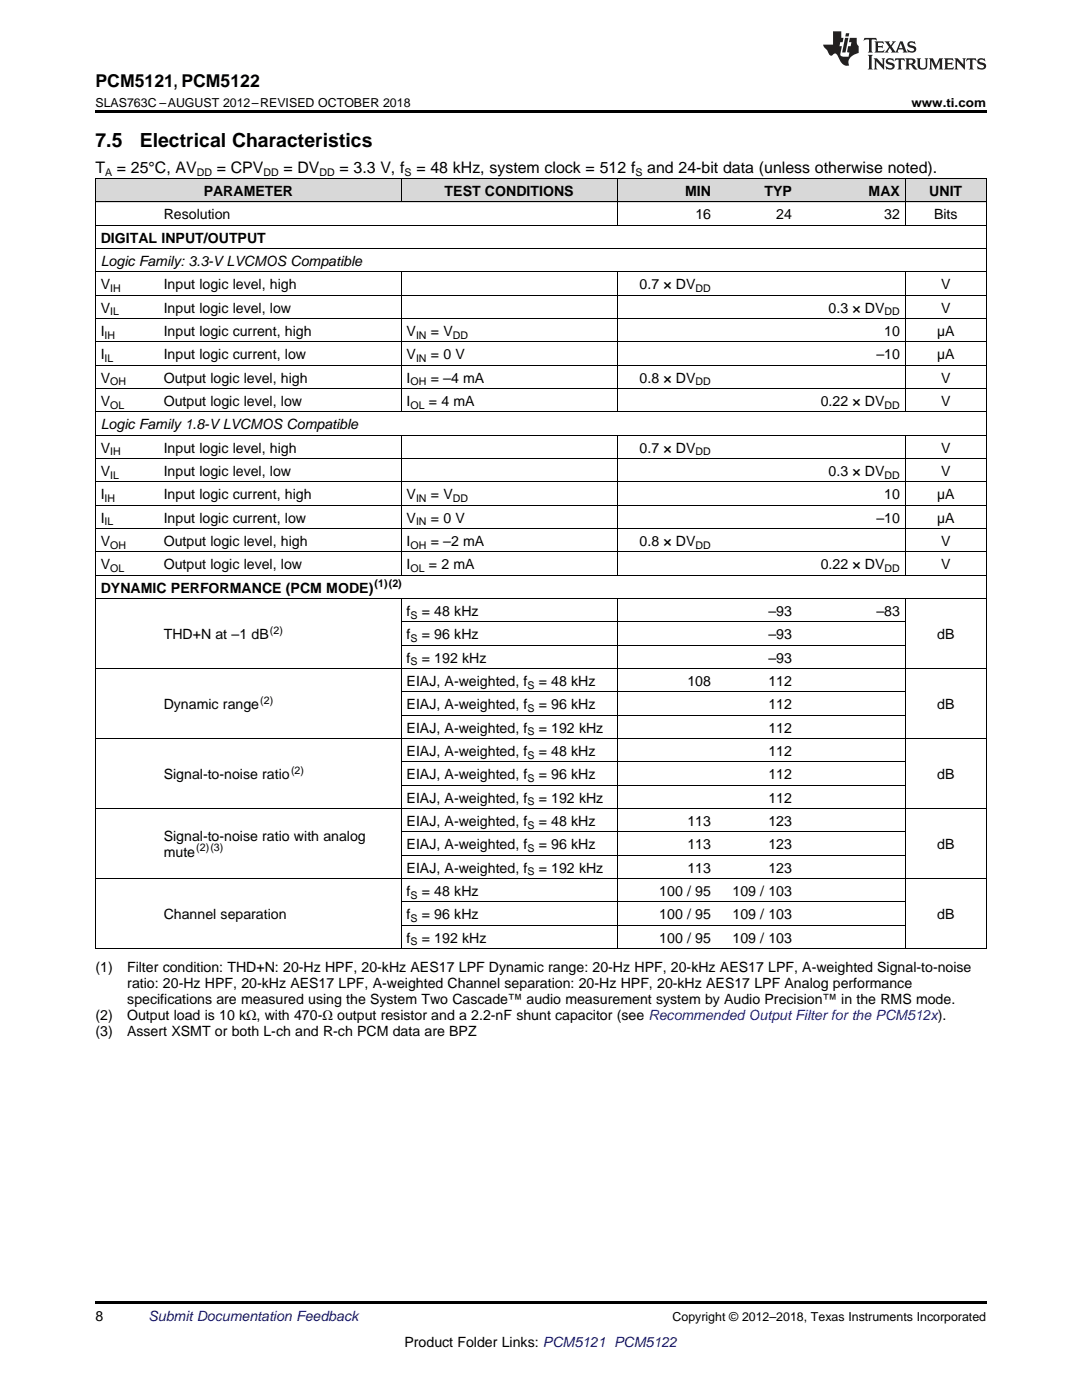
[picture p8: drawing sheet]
<svg xmlns="http://www.w3.org/2000/svg" width="216mm" height="279mm" viewBox="0 0 216 279" stroke-linecap="round" stroke-linejoin="round" font-family="sans-serif">
<defs><g id="words">
<g font-size="3.9">
<text x="19" y="29.3">7.5</text>
<text x="27.9" y="29.3">Electrical Characteristics</text>
</g>
<text font-size="3.5" x="19" y="17.3">PCM5121, PCM5122</text>
<g font-size="3.2">
<text x="19" y="34.4">T</text>
<text x="23.3" y="34.4">= 25°C, AV</text>
<text x="43.3" y="34.4">= CPV</text>
<text x="56.6" y="34.4">= DV</text>
<text x="67.7" y="34.4">= 3.3 V, f</text>
<text x="83.1" y="34.4">= 48 kHz, system clock = 512 f</text>
<text x="129.2" y="34.4">and 24-bit data (unless otherwise noted).</text>
</g>
<g font-size="2.8">
<text x="40.6" y="39.1">PARAMETER</text>
<text x="88.7" y="39.1">TEST CONDITIONS</text>
<text x="136.7" y="39.1">MIN</text>
<text x="152.5" y="39.1">TYP</text>
<text x="173.3" y="39.1">MAX</text>
<text x="185.4" y="39.1">UNIT</text>
<text x="32.7" y="43.7">Resolution</text>
<text x="138.7" y="43.7">16</text>
<text x="154.9" y="43.7">24</text>
<text x="176.4" y="43.7">32</text>
<text x="186.4" y="43.7">Bits</text>
<text x="20.1" y="48.4">DIGITAL INPUT/OUTPUT</text>
<text x="20.1" y="53.1">Logic Family: 3.3-VLVCMOS Compatible</text>
<text x="20.1" y="57.7">V</text>
<text x="32.7" y="57.7">Input logic level, high</text>
<text x="127.6" y="57.7">0.7 × DV</text>
<text x="187.8" y="57.7">V</text>
<text x="20.1" y="62.4">V</text>
<text x="32.7" y="62.4">Input logic level, low</text>
<text x="165.3" y="62.4">0.3 × DV</text>
<text x="187.8" y="62.4">V</text>
<text x="20.1" y="67">I</text>
<text x="20.1" y="71.7">I</text>
<text x="32.7" y="67">Input logic current, high</text>
<text x="32.7" y="71.7">Input logic current, low</text>
<text x="81.1" y="67">V</text>
<text x="81.1" y="71.7">V</text>
<text x="86" y="67">= V</text>
<text x="86" y="71.7">= 0 V</text>
<text x="174.9" y="71.7">–10</text>
<text x="176.4" y="67">10</text>
<text x="187" y="67">µA</text>
<text x="187" y="71.7">µA</text>
<text x="20.1" y="76.3">V</text>
<text x="32.7" y="76.3">Output logic level, high</text>
<text x="81.1" y="76.3">I</text>
<text x="85.9" y="76.3">= –4 mA</text>
<text x="127.6" y="76.3">0.8 × DV</text>
<text x="187.8" y="76.3">V</text>
<text x="20.1" y="81">V</text>
<text x="32.7" y="81">Output logic level, low</text>
<text x="81.1" y="81">I</text>
<text x="85.6" y="81">= 4 mA</text>
<text x="163.8" y="81">0.22 × DV</text>
<text x="187.8" y="81">V</text>
<text x="20.1" y="85.7">Logic Family 1.8-VLVCMOS Compatible</text>
<text x="20.1" y="90.3">V</text>
<text x="20.1" y="95">V</text>
<text x="32.7" y="90.3">Input logic level, high</text>
<text x="32.7" y="95">Input logic level, low</text>
<text x="127.6" y="90.3">0.7 × DV</text>
<text x="165.3" y="95">0.3 × DV</text>
<text x="187.8" y="90.3">V</text>
<text x="187.8" y="95">V</text>
<text x="20.1" y="99.6">I</text>
<text x="32.7" y="99.6">Input logic current, high</text>
<text x="81.1" y="99.6">V</text>
<text x="86" y="99.6">= V</text>
<text x="176.4" y="99.6">10</text>
<text x="187" y="99.6">µA</text>
<text x="20.1" y="104.3">I</text>
<text x="32.7" y="104.3">Input logic current, low</text>
<text x="81.1" y="104.3">V</text>
<text x="86" y="104.3">= 0 V</text>
<text x="174.9" y="104.3">–10</text>
<text x="187" y="104.3">µA</text>
<text x="20.1" y="108.9">V</text>
<text x="20.1" y="113.6">V</text>
<text x="32.7" y="108.9">Output logic level, high</text>
<text x="32.7" y="113.6">Output logic level, low</text>
<text x="81.1" y="108.9">I</text>
<text x="81.1" y="113.6">I</text>
<text x="85.6" y="113.6">= 2 mA</text>
<text x="85.9" y="108.9">= –2 mA</text>
<text x="127.6" y="108.9">0.8 × DV</text>
<text x="163.8" y="113.6">0.22 × DV</text>
<text x="187.8" y="108.9">V</text>
<text x="187.8" y="113.6">V</text>
<text x="20.1" y="118.3">DYNAMIC PERFORMANCE (PCM MODE)</text>
<text x="81.1" y="122.9">f</text>
<text x="84.2" y="122.9">= 48 kHz</text>
<text x="153.3" y="122.9">–93</text>
<text x="174.9" y="122.9">–83</text>
<text x="32.7" y="127.6">THD+N at –1 dB</text>
<text x="81.1" y="127.6">f</text>
<text x="84.2" y="127.6">= 96 kHz</text>
<text x="153.3" y="127.6">–93</text>
<text x="187" y="127.6">dB</text>
<text x="81.1" y="132.2">f</text>
<text x="81.1" y="136.9">EIAJ, A-weighted, f</text>
<text x="84.2" y="132.2">= 192 kHz</text>
<text x="107.5" y="136.9">= 48 kHz</text>
<text x="137.2" y="136.9">108</text>
<text x="153.3" y="132.2">–93</text>
<text x="153.3" y="136.9">112</text>
<text x="32.7" y="141.5">Dynamic range</text>
<text x="81.1" y="141.5">EIAJ, A-weighted, f</text>
<text x="107.5" y="141.5">= 96 kHz</text>
<text x="153.3" y="141.5">112</text>
<text x="187" y="141.5">dB</text>
<text x="81.1" y="146.2">EIAJ, A-weighted, f</text>
<text x="107.5" y="146.2">= 192 kHz</text>
<text x="153.3" y="146.2">112</text>
<text x="32.7" y="155.5">Signal-to-noise ratio</text>
<text x="81.1" y="150.8">EIAJ, A-weighted, f</text>
<text x="81.1" y="155.5">EIAJ, A-weighted, f</text>
<text x="107.5" y="150.8">= 48 kHz</text>
<text x="107.5" y="155.5">= 96 kHz</text>
<text x="153.3" y="150.8">112</text>
<text x="153.3" y="155.5">112</text>
<text x="187" y="155.5">dB</text>
<text x="81.1" y="160.2">EIAJ, A-weighted, f</text>
<text x="107.5" y="160.2">= 192 kHz</text>
<text x="153.3" y="160.2">112</text>
<text x="32.7" y="167.9">Signal-to-noise ratio with analog</text>
<text x="81.1" y="164.8">EIAJ, A-weighted, f</text>
<text x="107.5" y="164.8">= 48 kHz</text>
<text x="137.2" y="164.8">113</text>
<text x="153.3" y="164.8">123</text>
<text x="32.7" y="171.1">mute</text>
<text x="81.1" y="169.5">EIAJ, A-weighted, f</text>
<text x="107.5" y="169.5">= 96 kHz</text>
<text x="137.2" y="169.5">113</text>
<text x="153.3" y="169.5">123</text>
<text x="187" y="169.5">dB</text>
<text x="81.1" y="174.1">EIAJ, A-weighted, f</text>
<text x="81.1" y="178.8">f</text>
<text x="84.2" y="178.8">= 48 kHz</text>
<text x="107.5" y="174.1">= 192 kHz</text>
<text x="131.6" y="178.8">100 / 95</text>
<text x="137.2" y="174.1">113</text>
<text x="146.2" y="178.8">109 / 103</text>
<text x="153.3" y="174.1">123</text>
<text x="32.7" y="183.4">Channel separation</text>
<text x="81.1" y="183.4">f</text>
<text x="84.2" y="183.4">= 96 kHz</text>
<text x="131.6" y="183.4">100 / 95</text>
<text x="146.2" y="183.4">109 / 103</text>
<text x="187" y="183.4">dB</text>
<text x="81.1" y="188.1">f</text>
<text x="84.2" y="188.1">= 192 kHz</text>
<text x="131.6" y="188.1">100 / 95</text>
<text x="146.2" y="188.1">109 / 103</text>
<text x="19" y="194">(1)</text>
<text x="25.4" y="194">Filter condition: THD+N: 20-Hz HPF, 20-kHz AES17 LPF Dynamic range: 20-Hz HPF, 20-kHz AES17 LPF, A-weighted Signal-to-noise</text>
<text x="25.4" y="197.1">ratio: 20-Hz HPF, 20-kHz AES17 LPF, A-weighted Channel separation: 20-Hz HPF, 20-kHz AES17 LPF Analog performance</text>
<text x="19" y="203.5">(2)</text>
<text x="25.4" y="203.5">Output load is 10 kΩ, with 470-Ω output resistor and a 2.2-nF shunt capacitor (see Recommended Output Filter for the PCM512x).</text>
<text x="25.4" y="200.3">specifications are measured using the System Two Cascade™ audio measurement system by Audio Precision™ in the RMS mode.</text>
<text x="19" y="206.7">(3)</text>
<text x="25.4" y="206.7">Assert XSMT or both L-ch and R-ch PCM data are BPZ</text>
<text x="19" y="263.6">8</text>
<text x="80.7" y="268.9">Product Folder Links: PCM5121 PCM5122</text>
</g>
<text font-size="2.8" fill="#0000c8" x="29.6" y="263.6">Submit Documentation Feedback</text>
<g font-size="2.5">
<text x="19" y="21.4">SLAS763C –AUGUST 2012–REVISED OCTOBER 2018</text>
<text x="181.9" y="21.4">www.ti.com</text>
<text x="134.2" y="263.6">Copyright © 2012–2018, Texas Instruments Incorporated</text>
</g>
<g font-size="2.1">
<text x="21" y="35.1">A</text>
<text x="39.3" y="35.1">DD</text>
<text x="52.6" y="35.1">DD</text>
<text x="63.7" y="35.1">DD</text>
<text x="80.7" y="35.1">S</text>
<text x="126.8" y="35.1">S</text>
<text x="22" y="58.3">IH</text>
<text x="138.8" y="58.3">DD</text>
<text x="22" y="62.9">IL</text>
<text x="176.5" y="62.9">DD</text>
<text x="20.9" y="67.6">IH</text>
<text x="83" y="67.6">IN</text>
<text x="90.3" y="67.6">DD</text>
<text x="20.9" y="72.2">IL</text>
<text x="22" y="76.9">OH</text>
<text x="81.9" y="76.9">OH</text>
<text x="83" y="72.2">IN</text>
<text x="138.8" y="76.9">DD</text>
<text x="22" y="81.6">OL</text>
<text x="81.9" y="81.6">OL</text>
<text x="176.5" y="81.6">DD</text>
<text x="22" y="90.9">IH</text>
<text x="22" y="95.5">IL</text>
<text x="138.8" y="90.9">DD</text>
<text x="176.5" y="95.5">DD</text>
<text x="20.9" y="100.2">IH</text>
<text x="83" y="100.2">IN</text>
<text x="90.3" y="100.2">DD</text>
<text x="20.9" y="104.8">IL</text>
<text x="83" y="104.8">IN</text>
<text x="22" y="109.5">OH</text>
<text x="81.9" y="109.5">OH</text>
<text x="138.8" y="109.5">DD</text>
<text x="22" y="114.2">OL</text>
<text x="74.8" y="117.1">(1)(2)</text>
<text x="81.9" y="114.2">OL</text>
<text x="176.5" y="114.2">DD</text>
<text x="81.9" y="123.5">S</text>
<text x="53.9" y="126.4">(2)</text>
<text x="81.9" y="128.1">S</text>
<text x="81.9" y="132.8">S</text>
<text x="105.2" y="137.4">S</text>
<text x="51.9" y="140.4">(2)</text>
<text x="105.2" y="142.1">S</text>
<text x="105.2" y="146.8">S</text>
<text x="58.1" y="154.4">(2)</text>
<text x="105.2" y="151.4">S</text>
<text x="105.2" y="156.1">S</text>
<text x="105.2" y="160.7">S</text>
<text x="105.2" y="165.4">S</text>
<text x="39.2" y="169.9">(2)(3)</text>
<text x="105.2" y="170">S</text>
<text x="81.9" y="179.4">S</text>
<text x="105.2" y="174.7">S</text>
<text x="81.9" y="184">S</text>
<text x="81.9" y="188.7">S</text>
</g>
</g></defs>
<g fill="#d8d8d8">
<path d="M19 35.7h12.6v4.7h-12.6z"/>
<path d="M31.6 35.7h48.5v4.7h-48.5z"/>
<path d="M80.1 35.7h43.1v4.7h-43.1z"/>
<path d="M123.2 35.7h19.7v4.7h-19.7z"/>
<path d="M142.9 35.7h16.2v4.7h-16.2z"/>
<path d="M159.1 35.7h21.6v4.7h-21.6z"/>
<path d="M180.7 35.7h16.1v4.7h-16.1z"/>
</g>
<path d="M19 22h177.8v.5h-177.8zM19 259.7h177.8v.5h-177.8z" fill="#000"/>
<g fill="none" stroke="#000" stroke-width=".2">
<path d="M19 35.6h177.8M19.1 35.7v153.7M80 35.7v4.7M123.1 35.7v9.3M180.6 35.7v9.3M196.8 35.7v153.7M19 58.9h177.8M19 54.3h177.8M19 49.6h177.8M19 45h177.8M19 40.3h177.8M80 54.3v28"/>
<path d="M123.1 54.3v28M180.6 54.3v28M19 77.6h177.8M19 72.9h177.8M19 68.2h177.8M19 63.6h177.8M19 96.2h177.8M19 91.5h177.8M19 86.9h177.8M19 82.2h177.8M80 86.9v28M123.1 86.9v28"/>
<path d="M180.6 86.9v28M19 119.5h177.8M19 114.8h177.8M19 110.2h177.8M19 105.5h177.8M19 100.8h177.8M80 119.5v69.9M123.1 119.5v69.9M180.6 119.5v69.9M19 133.4h177.8M80.1 138.1h100.5M80.1 128.8h100.5"/>
<path d="M80.1 124.1h100.5M19 147.4h177.8M80.1 156.7h100.5M80.1 152.1h100.5M80.1 142.8h100.5M19 175.3h177.8M19 161.4h177.8M80.1 170.7h100.5M80.1 166h100.5M19 189.3h177.8M80.1 184.7h100.5M80.1 180h100.5"/>
</g>
<g fill="#231f20">
<path d="M172.5 7.6l-.1 .5 .4-.2h.6v.1v2.1l-.2 .4h.9l-.2-.4v-2.1l.1-.1h.5l.5 .2-.2-.5zM174.5 8.3l.2 .3v1.5l-.2 .4h1.8l.2-.6a1.04 1.04 0 0 1-1.3 .2v-.7h.6l.3 .2v-.6l-.3 .2h-.6v-.6l.8-.1 .4 .3-.2-.5zM176.5 8.3l.9 1.1-.9 1.1h.8l-.2-.2 .4-.7 .5 .7-.2 .2h1.5l-.2-.2 .2-.4h.9l.1 .4-.2 .2h1l-.3-.3-.7-1.9h-.5l-.9 2-.8-1 .9-1h-.8l.1 .3-.4 .5-.3-.6 .1-.2zM179.7 8.6l.4 1h-.7zM181.3 8.4a.63 .63 0 0 0-.2 .7 .63 .63 0 0 0 .6 .4l.6 .2 .1 .2a.75 .75 0 0 1-.7 .4 .75 .75 0 0 1-.6-.5l.1 .7 .1-.1a1.11 1.11 0 0 0 1.5-.6 1.13 1.13 0 0 0-1.2-.8l-.1-.4a1.04 1.04 0 0 1 1.2 .2l-.2-.5-.2 .1-.4-.2zM173.2 10.9l.2 .4v2.2l-.2 .4h1l-.3-.4v-2.2l.3-.4zM174.3 11.6l.3 .4v1.5l-.3 .4h.8l-.2-.4v-1.3l1.5 1.7v-1.9l.2-.4h-.7l.2 .4v.9l-1.1-1.3zM177 11.8a.62 .62 0 0 0-.2 .7 .62 .62 0 0 0 .6 .4l.6 .1 .1 .3a.76 .76 0 0 1-.7 .3 .76 .76 0 0 1-.7-.4l.2 .7 .1-.1a1.11 1.11 0 0 0 1.5-.6 1.13 1.13 0 0 0-1.2-.8l-.1-.4a1.04 1.04 0 0 1 1.2 .2l-.2-.6-.2 .1-.5-.1zM178.7 11.6l-.2 .6a.61 .61 0 0 1 .8-.3v1.6l-.2 .4h.9l-.2-.4v-1.6a.63 .63 0 0 1 .7 .3l-.1-.6zM180.6 11.6l.3 .4v1.5l-.3 .4h1l-.2-.2-.1-.8 .6 .2a.76 .76 0 0 0 1.2 .7l-1-1a.58 .58 0 0 0 .6-.5 .58 .58 0 0 0-.5-.6zM181.4 11.9h.1a.45 .45 0 0 1 .5 .1 .45 .45 0 0 1 .1 .5l-.8 .2zM182.9 11.6l.2 .2a2.17 2.17 0 0 0 .3 1.9 .99 .99 0 0 0 1.6-.6v-1.1l.2-.4h-.7l.2 .2a1.92 1.92 0 0 1-.2 1.8 .6 .6 0 0 1-.9-.5v-1.1l.2-.4zM185.4 11.6l.2 .4v1.5l-.2 .4h.7l-.2-.4v-1.4l.8 1.8 .8-1.8v1.4l-.2 .4h.9l-.2-.4v-1.5l.2-.4h-.8l-.6 1.5-.6-1.5zM188.4 11.6l.2 .4v1.5l-.2 .4h1.8l.1-.6a1.04 1.04 0 0 1-1.2 .1v-.6h.5l.4 .2v-.6l-.4 .2h-.5v-.7h.8l.3 .3-.1-.6zM190.5 11.6l.2 .4v1.5l-.2 .4h.7l-.2-.4v-1.3l1.5 1.7v-1.9l.2-.4h-.7l.2 .4v.9l-1.1-1.3zM192.9 11.6l-.1 .6a.61 .61 0 0 1 .7-.3l.1 1.6-.3 .4h1l-.3-.4 .1-1.6a.63 .63 0 0 1 .7 .3l-.1-.6zM195.2 11.8a.62 .62 0 0 0-.2 .7 .62 .62 0 0 0 .6 .4l.6 .1 .1 .3a.76 .76 0 0 1-.7 .3 .76 .76 0 0 1-.6-.4l.1 .7 .1-.1a1.11 1.11 0 0 0 1.6-.6 1.13 1.13 0 0 0-1.3-.8l-.1-.4a1.04 1.04 0 0 1 1.2 .2l-.1-.6-.2 .1-.5-.1z"/>
<path d="M166.2 6.3v2.6h-1.9v.4l.8 .9a.91 .91 0 0 0 1 .8 .56 .56 0 0 1 .5-.3 .56 .56 0 0 1 .5 .3l.4 .8a1.53 1.53 0 0 0 1.9 1.2 1.54 1.54 0 0 1 1-2.1l.9-.3v-1.4a1.52 1.52 0 0 1-.4-1.6h-1.3l-.2 .8h.5l-.2 .8h-.5l-.1 1v.2l.4 .1-.2 .8a1.93 1.93 0 0 1-1.6-.3l.3-1.8h-.5l.2-.8h.4l.2-.8h-.4v-1.3zM168.6 7.6l-.6 2.9h.7l.6-2.9zM168.8 6.6l-.1 .7h.6l.2-.7z"/>
</g>
<use href="#words"/>
</svg>
